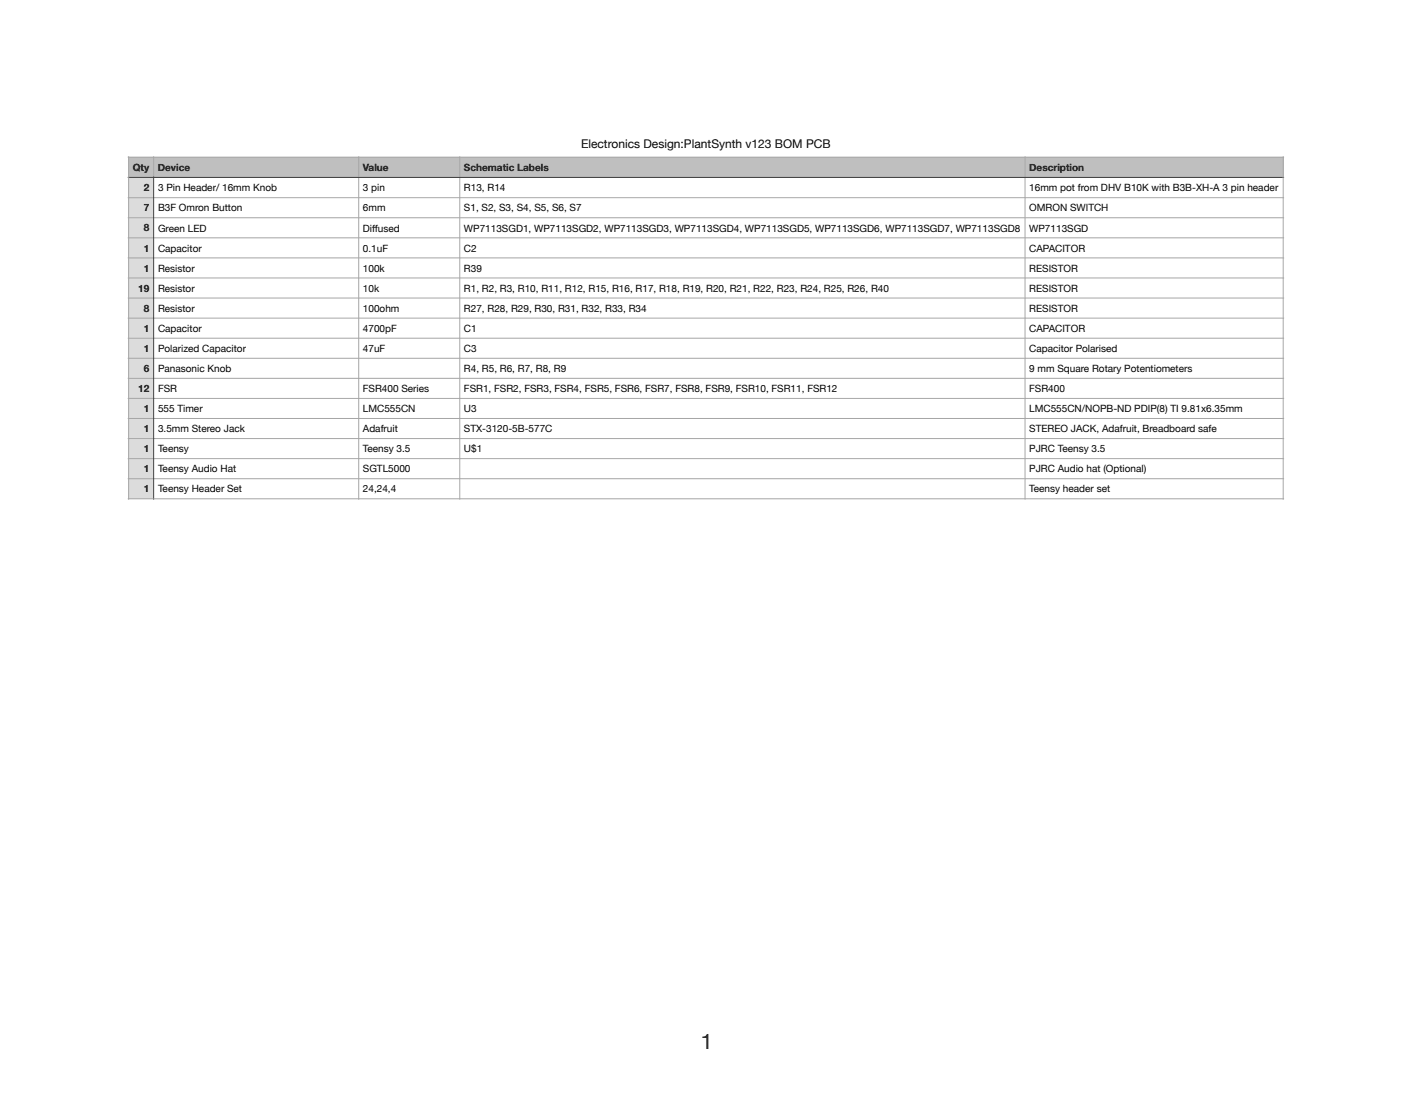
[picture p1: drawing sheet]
<svg xmlns="http://www.w3.org/2000/svg" width="279mm" height="216mm" viewBox="0 0 279 216" stroke-linecap="round" stroke-linejoin="round" font-family="sans-serif">
<defs><g id="words">
<text font-size="4.2" x="138.4" y="207.2">1</text>
<text font-size="2.4" x="114.7" y="29.2">Electronics Design:PlantSynth v123 BOM PCB</text>
<g font-size="2">
<text x="26.2" y="33.8">Qty</text>
<text x="31.2" y="33.8">Device</text>
<text x="71.7" y="33.8">Value</text>
<text x="91.6" y="33.8">Schematic Labels</text>
<text x="203.2" y="33.8">Description</text>
<text x="28.4" y="37.8">2</text>
<text x="28.4" y="41.8">7</text>
<text x="31.2" y="37.8">3 Pin Header/ 16mm Knob</text>
<text x="31.2" y="41.8">B3F Omron Button</text>
<text x="71.7" y="37.8">3 pin</text>
<text x="71.7" y="41.8">6mm</text>
<text x="91.6" y="37.8">R13, R14</text>
<text x="91.6" y="41.8">S1, S2, S3, S4, S5, S6, S7</text>
<text x="203.2" y="37.8">16mm pot from DHV B10K with B3B-XH-A 3 pin header</text>
<text x="203.2" y="41.8">OMRON SWITCH</text>
<text x="28.4" y="45.7">8</text>
<text x="31.2" y="45.7">Green LED</text>
<text x="71.7" y="45.7">Diff used</text>
<text x="91.6" y="45.7">WP7113SGD1, WP7113SGD2, WP7113SGD3, WP7113SGD4, WP7113SGD5, WP7113SGD6, WP7113SGD7, WP7113SGD8</text>
<text x="203.2" y="45.7">WP7113SGD</text>
<text x="28.4" y="49.7">1</text>
<text x="28.4" y="53.7">1</text>
<text x="31.2" y="49.7">Capacitor</text>
<text x="31.2" y="53.7">Resistor</text>
<text x="71.7" y="49.7">0.1uF</text>
<text x="71.7" y="53.7">100k</text>
<text x="91.6" y="49.7">C2</text>
<text x="91.6" y="53.7">R39</text>
<text x="203.2" y="49.7">CAPACITOR</text>
<text x="203.2" y="53.7">RESISTOR</text>
<text x="27.3" y="57.6">19</text>
<text x="31.2" y="57.6">Resistor</text>
<text x="71.7" y="57.6">10k</text>
<text x="91.6" y="57.6">R1, R2, R3, R10, R11, R12, R15, R16, R17, R18, R19, R20, R21, R22, R23, R24, R25, R26, R40</text>
<text x="203.2" y="57.6">RESISTOR</text>
<text x="28.4" y="61.6">8</text>
<text x="28.4" y="65.6">1</text>
<text x="31.2" y="61.6">Resistor</text>
<text x="31.2" y="65.6">Capacitor</text>
<text x="71.7" y="61.6">100ohm</text>
<text x="71.7" y="65.6">4700pF</text>
<text x="91.6" y="61.6">R27, R28, R29, R30, R31, R32, R33, R34</text>
<text x="91.6" y="65.6">C1</text>
<text x="203.2" y="61.6">RESISTOR</text>
<text x="203.2" y="65.6">CAPACITOR</text>
<text x="28.4" y="69.5">1</text>
<text x="31.2" y="69.5">Polarized Capacitor</text>
<text x="71.7" y="69.5">47uF</text>
<text x="91.6" y="69.5">C3</text>
<text x="203.2" y="69.5">Capacitor Polarised</text>
<text x="27.3" y="77.4">12</text>
<text x="28.4" y="73.5">6</text>
<text x="31.2" y="73.5">Panasonic Knob</text>
<text x="31.2" y="77.5">FSR</text>
<text x="71.7" y="77.5">FSR400 Series</text>
<text x="91.6" y="73.5">R4, R5, R6, R7, R8, R9</text>
<text x="91.6" y="77.5">FSR1, FSR2, FSR3, FSR4, FSR5, FSR6, FSR7, FSR8, FSR9, FSR10, FSR11, FSR12</text>
<text x="203.2" y="73.5">9 mm Square Rotary Potentiometers</text>
<text x="203.2" y="77.5">FSR400</text>
<text x="28.4" y="81.4">1</text>
<text x="31.2" y="81.4">555 Timer</text>
<text x="71.7" y="81.4">LMC555CN</text>
<text x="91.6" y="81.4">U3</text>
<text x="203.2" y="81.4">LMC555CN/NOPB-ND PDIP(8) TI 9.81x6.35mm</text>
<text x="28.4" y="85.4">1</text>
<text x="28.4" y="89.3">1</text>
<text x="31.2" y="85.4">3.5mm Stereo Jack</text>
<text x="31.2" y="89.4">Teensy</text>
<text x="71.7" y="85.4">Adafruit</text>
<text x="71.7" y="89.4">Teensy 3.5</text>
<text x="91.6" y="85.4">STX-3120-5B-577C</text>
<text x="91.6" y="89.4">U$1</text>
<text x="203.2" y="85.4">STEREO JACK, Adafruit, Breadboard safe</text>
<text x="203.2" y="89.4">PJRC Teensy 3.5</text>
<text x="28.4" y="93.3">1</text>
<text x="31.2" y="93.3">Teensy Audio Hat</text>
<text x="71.7" y="93.3">SGTL5000</text>
<text x="203.2" y="93.3">PJRC Audio hat (Optional)</text>
<text x="28.4" y="97.3">1</text>
<text x="31.2" y="97.3">Teensy Header Set</text>
<text x="71.7" y="97.3">24,24,4</text>
<text x="203.2" y="97.3">Teensy header set</text>
</g>
</g></defs>
<g fill="#bec0bf">
<path d="M25.4 31h4.9v4h-4.9z"/>
<path d="M30.3 31h40.5v4h-40.5z"/>
<path d="M70.8 31h20v4h-20z"/>
<path d="M90.8 31h111.6v4h-111.6z"/>
<path d="M202.4 31h51v4h-51z"/>
</g>
<g fill="#dcdcdc">
<path d="M25.4 35h4.9v4.1h-4.9z"/>
<path d="M25.4 39.1h4.9v3.9h-4.9z"/>
<path d="M25.4 43h4.9v4h-4.9z"/>
<path d="M25.4 47h4.9v3.9h-4.9z"/>
<path d="M25.4 50.9h4.9v4h-4.9z"/>
<path d="M25.4 54.9h4.9v4h-4.9z"/>
<path d="M25.4 58.9h4.9v3.9h-4.9z"/>
<path d="M25.4 62.8h4.9v4h-4.9z"/>
<path d="M25.4 66.8h4.9v4h-4.9z"/>
<path d="M25.4 70.8h4.9v3.9h-4.9z"/>
<path d="M25.4 74.7h4.9v4h-4.9z"/>
<path d="M25.4 78.7h4.9v4h-4.9z"/>
<path d="M25.4 82.7h4.9v3.9h-4.9z"/>
<path d="M25.4 86.6h4.9v4h-4.9z"/>
<path d="M25.4 90.6h4.9v4h-4.9z"/>
<path d="M25.4 94.6h4.9v3.9h-4.9z"/>
</g>
<g fill="none" stroke="#a6a6a6" stroke-width=".2">
<path d="M25.2 39.1h228.4M25.2 31h228.4M25.4 30.9v67.8M30.3 30.9v4M70.8 30.9v67.8M90.8 30.9v67.8M202.4 30.9v67.8M253.4 30.9v67.8M25.2 43h228.4M25.2 47h228.4M25.2 50.9h228.4M25.2 54.9h228.4"/>
<path d="M25.2 58.9h228.4M25.2 62.8h228.4M25.2 66.8h228.4M25.2 70.8h228.4M25.2 74.7h228.4M25.2 78.7h228.4M25.2 82.7h228.4M25.2 86.6h228.4M25.2 90.6h228.4M25.2 94.6h228.4M25.2 98.5h228.4"/>
</g>
<path d="M25.2 35h228.4M30.3 34.9v63.8" fill="none" stroke="#404040" stroke-width=".2"/>
<use href="#words"/>
</svg>
